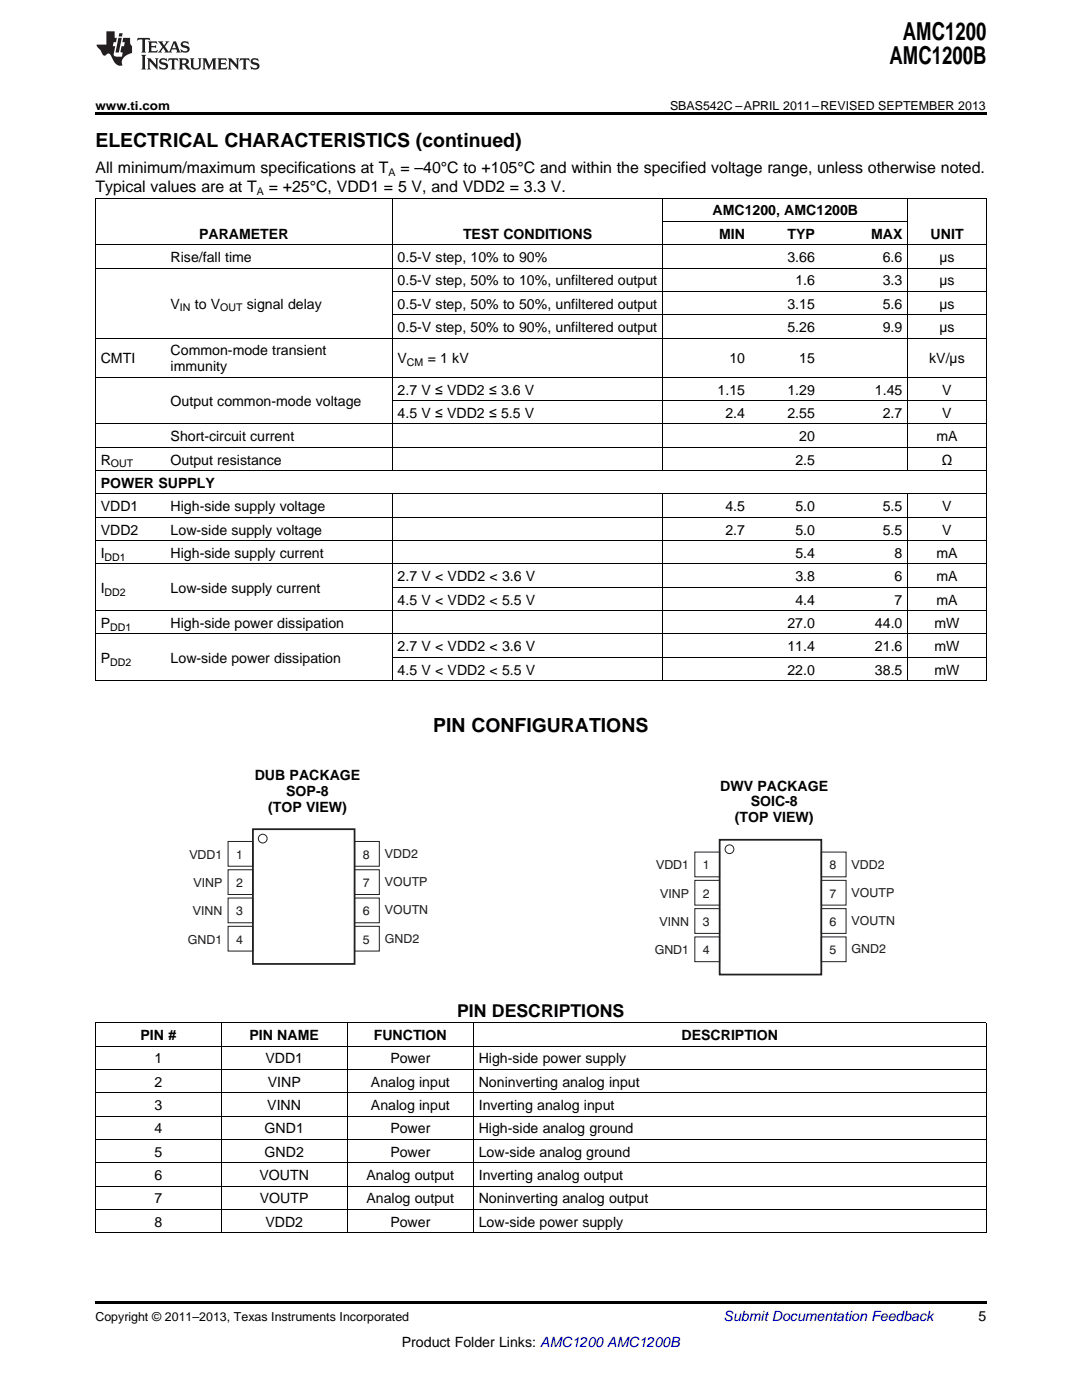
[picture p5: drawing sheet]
<svg xmlns="http://www.w3.org/2000/svg" width="216mm" height="279mm" viewBox="0 0 216 279" stroke-linecap="round" stroke-linejoin="round" font-family="sans-serif">
<defs><g id="words">
<g font-size="4.9">
<text x="180.2" y="7.9">AMC1200</text>
<text x="177.5" y="12.8">AMC1200B</text>
</g>
<g font-size="3.9">
<text x="19" y="29.3">ELECTRICAL CHARACTERISTICS (continued)</text>
<text x="86.4" y="146.1">PIN CONFIGURATIONS</text>
</g>
<text font-size="3.5" x="91.2" y="202.9">PIN DESCRIPTIONS</text>
<g font-size="3.2">
<text x="19" y="34.4">All minimum/maximum specifications at T</text>
<text x="79.9" y="34.4">= –40°C to +105°C and within the specified voltage range, unless otherwise noted.</text>
<text x="19" y="38.3">Typical values are at T</text>
<text x="53.6" y="38.3">= +25°C, VDD1 = 5 V, and VDD2 = 3.3 V.</text>
</g>
<g font-size="2.8">
<text x="39.7" y="47.6">PARAMETER</text>
<text x="92.4" y="47.6">TEST CONDITIONS</text>
<text x="142.2" y="43">AMC1200, AMC1200B</text>
<text x="143.5" y="47.6">MIN</text>
<text x="157.1" y="47.6">TYP</text>
<text x="173.8" y="47.6">MAX</text>
<text x="185.7" y="47.6">UNIT</text>
<text x="34" y="52.3">Rise/fall time</text>
<text x="79.3" y="52.3">0.5-V step, 10% to 90%</text>
<text x="157.1" y="52.3">3.66</text>
<text x="176.1" y="52.3">6.6</text>
<text x="187.5" y="52.3">µs</text>
<text x="79.3" y="56.9">0.5-V step, 50% to 10%, unfiltered output</text>
<text x="158.7" y="56.9">1.6</text>
<text x="176.1" y="56.9">3.3</text>
<text x="187.5" y="56.9">µs</text>
<text x="34" y="61.6">V</text>
<text x="38.9" y="61.6">to V</text>
<text x="49.2" y="61.6">signal delay</text>
<text x="79.3" y="61.6">0.5-V step, 50% to 50%, unfiltered output</text>
<text x="157.1" y="61.6">3.15</text>
<text x="176.1" y="61.6">5.6</text>
<text x="187.5" y="61.6">µs</text>
<text x="34" y="70.9">Common-mode transient</text>
<text x="79.3" y="66.3">0.5-V step, 50% to 90%, unfiltered output</text>
<text x="157.1" y="66.3">5.26</text>
<text x="176.1" y="66.3">9.9</text>
<text x="187.5" y="66.3">µs</text>
<text x="20.1" y="72.5">CMTI</text>
<text x="34" y="74.1">immunity</text>
<text x="79.3" y="72.5">V</text>
<text x="85.3" y="72.5">= 1 kV</text>
<text x="145.6" y="72.5">10</text>
<text x="159.5" y="72.5">15</text>
<text x="185.4" y="72.5">kV/µs</text>
<text x="34" y="81.1">Output common-mode voltage</text>
<text x="79.3" y="78.7">2.7 V ≤ VDD2 ≤ 3.6 V</text>
<text x="79.3" y="83.4">4.5 V ≤ VDD2 ≤ 5.5 V</text>
<text x="143.2" y="78.7">1.15</text>
<text x="144.7" y="83.4">2.4</text>
<text x="157.1" y="78.7">1.29</text>
<text x="157.1" y="83.4">2.55</text>
<text x="174.6" y="78.7">1.45</text>
<text x="176.1" y="83.4">2.7</text>
<text x="188" y="78.7">V</text>
<text x="188" y="83.4">V</text>
<text x="34" y="88.1">Short-circuit current</text>
<text x="159.5" y="88.1">20</text>
<text x="186.9" y="88.1">mA</text>
<text x="20.1" y="92.7">R</text>
<text x="34" y="92.7">Output resistance</text>
<text x="158.7" y="92.7">2.5</text>
<text x="187.9" y="92.7">Ω</text>
<text x="20.1" y="97.4">POWER SUPPLY</text>
<text x="20.1" y="102">VDD1</text>
<text x="20.1" y="106.7">VDD2</text>
<text x="34" y="102">High-side supply voltage</text>
<text x="34" y="106.7">Low-side supply voltage</text>
<text x="144.7" y="102">4.5</text>
<text x="144.7" y="106.7">2.7</text>
<text x="158.7" y="102">5.0</text>
<text x="158.7" y="106.7">5.0</text>
<text x="176.1" y="102">5.5</text>
<text x="176.1" y="106.7">5.5</text>
<text x="188" y="102">V</text>
<text x="188" y="106.7">V</text>
<text x="20.1" y="111.3">I</text>
<text x="34" y="111.3">High-side supply current</text>
<text x="158.7" y="111.3">5.4</text>
<text x="178.5" y="111.3">8</text>
<text x="186.9" y="111.3">mA</text>
<text x="20.1" y="118.3">I</text>
<text x="34" y="118.3">Low-side supply current</text>
<text x="79.3" y="116">2.7 V &lt; VDD2 &lt; 3.6 V</text>
<text x="158.7" y="116">3.8</text>
<text x="178.5" y="116">6</text>
<text x="186.9" y="116">mA</text>
<text x="20.1" y="125.3">P</text>
<text x="34" y="125.3">High-side power dissipation</text>
<text x="79.3" y="120.7">4.5 V &lt; VDD2 &lt; 5.5 V</text>
<text x="157.1" y="125.3">27.0</text>
<text x="158.7" y="120.7">4.4</text>
<text x="174.6" y="125.3">44.0</text>
<text x="178.5" y="120.7">7</text>
<text x="186.5" y="125.3">mW</text>
<text x="186.9" y="120.7">mA</text>
<text x="79.3" y="130">2.7 V &lt; VDD2 &lt; 3.6 V</text>
<text x="157.1" y="130">11.4</text>
<text x="174.6" y="130">21.6</text>
<text x="186.5" y="130">mW</text>
<text x="20.1" y="132.3">P</text>
<text x="34" y="132.3">Low-side power dissipation</text>
<text x="79.3" y="134.6">4.5 V &lt; VDD2 &lt; 5.5 V</text>
<text x="157.1" y="134.6">22.0</text>
<text x="174.6" y="134.6">38.5</text>
<text x="186.5" y="134.6">mW</text>
<text x="50.8" y="155.6">DUB PACKAGE</text>
<text x="53.5" y="162">(TOP VIEW)</text>
<text x="57.1" y="158.8">SOP-8</text>
<text x="143.7" y="157.8">DWV PACKAGE</text>
<text x="149.8" y="160.9">SOIC-8</text>
<text x="146.6" y="164.1">(TOP VIEW)</text>
<text x="28" y="207.6">PIN #</text>
<text x="49.8" y="207.6">PIN NAME</text>
<text x="74.6" y="207.6">FUNCTION</text>
<text x="136" y="207.6">DESCRIPTION</text>
<text x="30.8" y="212.2">1</text>
<text x="53" y="212.2">VDD1</text>
<text x="77.9" y="212.2">Power</text>
<text x="95.5" y="212.2">High-side power supply</text>
<text x="30.8" y="216.9">2</text>
<text x="30.8" y="221.5">3</text>
<text x="53.3" y="221.5">VINN</text>
<text x="53.4" y="216.9">VINP</text>
<text x="74" y="216.9">Analog input</text>
<text x="74" y="221.5">Analog input</text>
<text x="95.5" y="216.9">Noninverting analog input</text>
<text x="95.5" y="221.5">Inverting analog input</text>
<text x="30.8" y="226.2">4</text>
<text x="52.8" y="226.2">GND1</text>
<text x="77.9" y="226.2">Power</text>
<text x="95.5" y="226.2">High-side analog ground</text>
<text x="30.8" y="230.9">5</text>
<text x="52.8" y="230.9">GND2</text>
<text x="77.9" y="230.9">Power</text>
<text x="95.5" y="230.9">Low-side analog ground</text>
<text x="30.8" y="235.5">6</text>
<text x="51.8" y="235.5">VOUTN</text>
<text x="73.1" y="235.5">Analog output</text>
<text x="95.5" y="235.5">Inverting analog output</text>
<text x="30.8" y="240.2">7</text>
<text x="30.8" y="244.8">8</text>
<text x="51.9" y="240.2">VOUTP</text>
<text x="53" y="244.8">VDD2</text>
<text x="73.1" y="240.2">Analog output</text>
<text x="77.9" y="244.8">Power</text>
<text x="95.5" y="240.2">Noninverting analog output</text>
<text x="95.5" y="244.8">Low-side power supply</text>
<text x="195.3" y="263.6">5</text>
<text x="80.2" y="268.9">Product Folder Links: AMC1200 AMC1200B</text>
</g>
<text font-size="2.8" fill="#0000c8" x="144.4" y="263.6">Submit Documentation Feedback</text>
<g font-size="2.5">
<text x="19" y="21.9">www.ti.com</text>
<text x="133.7" y="21.9">SBAS542C –APRIL 2011–REVISED SEPTEMBER 2013</text>
<text x="19" y="263.6">Copyright © 2011–2013, Texas Instruments Incorporated</text>
</g>
<g font-size="2.5" fill="#231f20">
<text x="37.8" y="171.4">VDD1</text>
<text x="47.1" y="171.4">1</text>
<text x="72.4" y="171.4">8</text>
<text x="76.8" y="171.2">VDD2</text>
<text x="130.9" y="173.5">VDD1</text>
<text x="140.3" y="173.5">1</text>
<text x="165.5" y="173.5">8</text>
<text x="169.9" y="173.3">VDD2</text>
<text x="38.6" y="177">VINP</text>
<text x="47.1" y="177">2</text>
<text x="72.4" y="177">7</text>
<text x="76.8" y="176.9">VOUTP</text>
<text x="131.7" y="179.2">VINP</text>
<text x="140.3" y="179.2">2</text>
<text x="165.5" y="179.2">7</text>
<text x="169.9" y="179">VOUTP</text>
<text x="38.5" y="182.7">VINN</text>
<text x="47.1" y="182.7">3</text>
<text x="72.4" y="182.7">6</text>
<text x="76.8" y="182.5">VOUTN</text>
<text x="131.6" y="184.8">VINN</text>
<text x="140.3" y="184.8">3</text>
<text x="165.5" y="184.8">6</text>
<text x="169.9" y="184.6">VOUTN</text>
<text x="37.5" y="188.3">GND1</text>
<text x="47.1" y="188.3">4</text>
<text x="72.4" y="188.3">5</text>
<text x="76.8" y="188.1">GND2</text>
<text x="130.6" y="190.4">GND1</text>
<text x="140.3" y="190.4">4</text>
<text x="165.5" y="190.4">5</text>
<text x="169.9" y="190.3">GND2</text>
</g>
<g font-size="2.1">
<text x="77.5" y="35.1">A</text>
<text x="51.3" y="38.9">A</text>
<text x="35.9" y="62.2">IN</text>
<text x="44" y="62.2">OUT</text>
<text x="81.2" y="73.1">CM</text>
<text x="22.1" y="93.3">OUT</text>
<text x="20.9" y="111.9">DD1</text>
<text x="20.9" y="118.9">DD2</text>
<text x="22" y="125.9">DD1</text>
<text x="22" y="132.9">DD2</text>
</g>
</g></defs>
<path d="M19 22.5h177.8v.5h-177.8zM19 259.7h177.8v.5h-177.8z" fill="#000"/>
<g fill="none" stroke="#000" stroke-width=".2">
<path d="M19 39.5h177.8M19.1 39.6v96.3M78.2 39.6v54.4M132.3 39.6v54.4M181.1 39.6v54.4M196.8 39.6v96.3M19 53.5h177.8M19 48.8h177.8M78.3 58.2h118.5M132.3 44.2h48.8M19 75.3h177.8M19 67.5h177.8"/>
<path d="M78.3 80h118.5M78.3 62.8h118.5M19 98.6h177.8M19 93.9h177.8M19 89.3h177.8M19 84.6h177.8M78.2 98.6v37.3M132.3 98.6v37.3M181.1 98.6v37.3M19 112.6h177.8M19 107.9h177.8M19 103.2h177.8"/>
<path d="M78.3 117.2h118.5M19 135.8h177.8M19 126.5h177.8M19 121.9h177.8M78.3 131.2h118.5M19 218.1h177.8M19 213.4h177.8M19 208.8h177.8M19 204.1h177.8M19.1 204.2v41.9M44.1 204.2v41.9M69.3 204.2v41.9"/>
<path d="M94.4 204.2v41.9M196.8 204.2v41.9M19 236.7h177.8M19 232.1h177.8M19 227.4h177.8M19 222.8h177.8M19 246h177.8M19 241.4h177.8"/>
</g>
<g fill="none" stroke="#231f20" stroke-width=".2">
<path d="M45.5 167.9h4.9v5h-4.9zM45.5 173.6h4.9v4.9h-4.9zM45.5 179.2h4.9v5h-4.9zM70.8 167.9h4.9v5h-4.9zM70.8 173.6h4.9v4.9h-4.9zM70.8 179.2h4.9v5h-4.9zM138.6 170.1h5v4.9h-5zM138.6 175.7h5v4.9h-5zM163.9 170.1h4.9v4.9h-4.9zM163.9 175.7h4.9v4.9h-4.9zM45.5 184.9h4.9v4.9h-4.9zM70.8 184.9h4.9v4.9h-4.9z"/>
<path d="M138.6 181.3h5v5h-5zM138.6 187h5v4.9h-5zM163.9 181.3h4.9v5h-4.9zM163.9 187h4.9v4.9h-4.9z"/>
<circle cx="52.4" cy="167.4" r=".87"/>
<circle cx="145.6" cy="169.5" r=".87"/>
</g>
<path d="M50.5 165.5h20.3v26.9h-20.3zM143.6 167.6h20.3v26.9h-20.3z" fill="none" stroke="#231f20" stroke-width=".35"/>
<g fill="#231f20">
<path d="M27.5 7.6l-.1 .5 .4-.2h.6v.1v2.1l-.2 .4h1l-.3-.4v-2.1l.1-.1h.5l.5 .2-.2-.5zM29.5 8.3l.2 .3v1.5l-.2 .4h1.8l.2-.6a1.04 1.04 0 0 1-1.3 .2v-.7h.6l.3 .2v-.6l-.3 .2h-.6v-.6l.8-.1 .4 .3-.2-.5zM31.5 8.3l.9 1.1-.9 1.1h.8l-.2-.2 .5-.7 .4 .7-.2 .2h1.5l-.1-.2 .1-.4h.9l.1 .4-.2 .2h1l-.3-.3-.7-1.9h-.5l-.9 2-.8-1 .9-1h-.8l.1 .3-.3 .5-.4-.6 .2-.2zM34.7 8.6l.4 1h-.7zM36.3 8.4a.63 .63 0 0 0-.2 .7 .63 .63 0 0 0 .6 .4l.6 .2 .1 .2a.75 .75 0 0 1-.7 .4 .75 .75 0 0 1-.6-.5l.1 .7 .1-.1a1.11 1.11 0 0 0 1.5-.6 1.13 1.13 0 0 0-1.2-.8l-.1-.4a1.04 1.04 0 0 1 1.2 .2l-.2-.5-.1 .1-.5-.2zM28.2 10.9l.2 .4v2.2l-.2 .4h1l-.3-.4v-2.2l.3-.4zM29.3 11.6l.3 .4v1.5l-.3 .4h.8l-.2-.4v-1.3l1.5 1.7v-1.9l.2-.4h-.7l.2 .4v.9l-1.1-1.3zM32 11.8a.62 .62 0 0 0-.2 .7 .62 .62 0 0 0 .6 .4l.6 .1 .1 .3a.76 .76 0 0 1-.7 .3 .76 .76 0 0 1-.6-.4l.1 .7 .1-.1a1.11 1.11 0 0 0 1.5-.6 1.13 1.13 0 0 0-1.2-.8l-.1-.4a1.04 1.04 0 0 1 1.2 .2l-.2-.6-.1 .1-.5-.1zM33.7 11.6l-.2 .6a.61 .61 0 0 1 .8-.3v1.6l-.2 .4h.9l-.2-.4v-1.6a.63 .63 0 0 1 .8 .3l-.2-.6zM35.6 11.6l.3 .4v1.5l-.3 .4h1l-.2-.2v-.8l.5 .2a.76 .76 0 0 0 1.2 .7l-1-1a.58 .58 0 0 0 .6-.5 .58 .58 0 0 0-.5-.6zM36.4 11.9h.1a.45 .45 0 0 1 .5 .1 .45 .45 0 0 1 .1 .5l-.7 .2zM37.9 11.6l.2 .2a2.17 2.17 0 0 0 .3 1.9 .99 .99 0 0 0 1.6-.6v-1.1l.2-.4h-.7l.2 .2a1.92 1.92 0 0 1-.2 1.8 .6 .6 0 0 1-.9-.5v-1.1l.2-.4zM40.4 11.6l.2 .4v1.5l-.2 .4h.7l-.2-.4v-1.4l.8 1.8 .8-1.8v1.4l-.2 .4h.9l-.2-.4v-1.5l.2-.4h-.8l-.6 1.5-.6-1.5zM43.4 11.6l.2 .4v1.5l-.2 .4h1.8l.2-.6a1.04 1.04 0 0 1-1.3 .1v-.6h.5l.4 .2v-.6l-.4 .2h-.5v-.7h.8l.3 .3-.1-.6zM45.5 11.6l.2 .4v1.5l-.2 .4h.7l-.2-.4v-1.3l1.5 1.7v-1.9l.2-.4h-.7l.2 .4v.9l-1.1-1.3zM47.9 11.6l-.1 .6a.61 .61 0 0 1 .8-.3v1.6l-.3 .4h1l-.3-.4 .1-1.6a.63 .63 0 0 1 .7 .3l-.1-.6zM50.2 11.8a.62 .62 0 0 0-.2 .7 .62 .62 0 0 0 .6 .4l.6 .1 .2 .3a.76 .76 0 0 1-.8 .3 .76 .76 0 0 1-.6-.4l.1 .7 .2-.1a1.11 1.11 0 0 0 1.5-.6 1.13 1.13 0 0 0-1.3-.8l-.1-.4a1.04 1.04 0 0 1 1.2 .2l-.1-.6-.2 .1-.5-.1z"/>
<path d="M21.2 6.3v2.6h-1.9l.1 .4 .7 .9a.91 .91 0 0 0 1 .8 .56 .56 0 0 1 .5-.3 .56 .56 0 0 1 .5 .3l.4 .8a1.53 1.53 0 0 0 1.9 1.2 1.54 1.54 0 0 1 1-2.1l.9-.3v-1.4a1.52 1.52 0 0 1-.3-1.6h-1.4l-.2 .8h.5l-.2 .8h-.4l-.2 1v.2l.4 .1-.2 .8a1.93 1.93 0 0 1-1.6-.3l.3-1.8h-.5l.2-.8h.4l.2-.8h-.4v-1.3zM23.6 7.6l-.6 2.9h.7l.6-2.9zM23.8 6.6l-.1 .7h.6l.2-.7z"/>
</g>
<use href="#words"/>
</svg>
